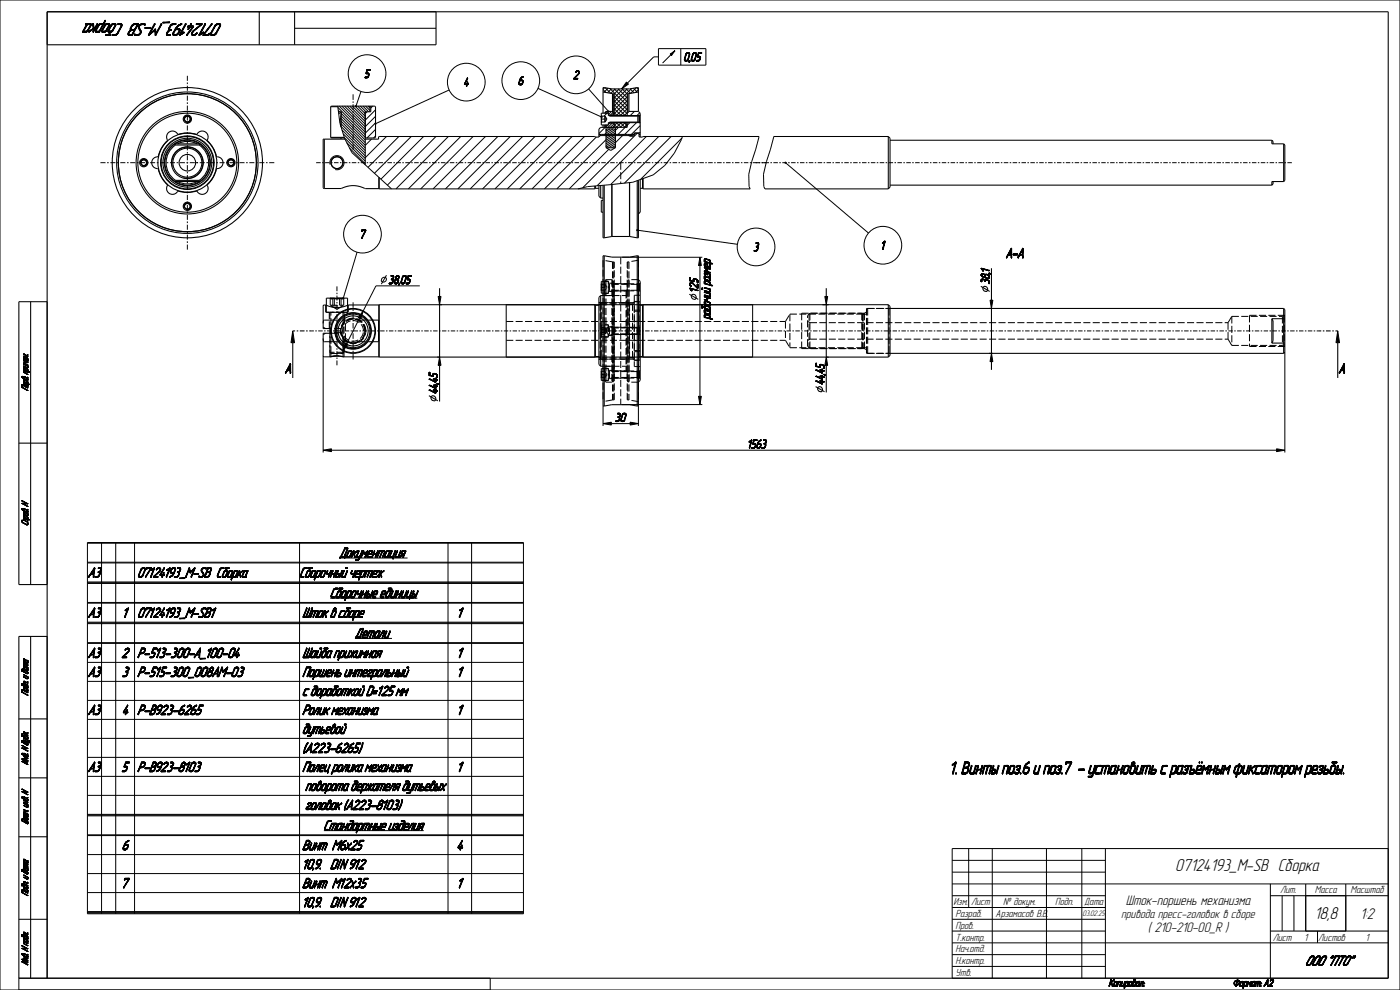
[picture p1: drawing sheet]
<svg xmlns="http://www.w3.org/2000/svg" width="594mm" height="420mm" viewBox="0 0 594 420" stroke-linecap="round" stroke-linejoin="round" font-family="sans-serif">
<defs><g id="words">
<g font-size="7.6">
<text x="56.7" y="10.1" transform="rotate(-180 56.7 10.1)">Сборка</text>
<text x="102.6" y="10.1" transform="rotate(-180 102.6 10.1)">07124193_M-SB</text>
<text x="498.6" y="369.4">07124193_M-SB Сборка</text>
<text x="557.7" y="390.1">18,8</text>
</g>
<text font-size="7.3" x="403.2" y="328.3">1. Винты поз.6 и поз.7 - установить с разъёмным фикса</text>
<text font-size="6.8" x="577.1" y="389.8">1:2</text>
<g font-size="6.1">
<text x="477.6" y="383.7">Шток-поршень механизма</text>
<text x="487" y="395.4">( 210-210-00_R )</text>
<text x="548.4" y="409.6">ООО &quot;ПТО&quot;</text>
</g>
<g font-size="5.9">
<text x="423.4" y="109.4">А-А</text>
<text x="142" y="236.5">Документация</text>
<text x="37.7" y="244.9">А3</text>
<text x="58.4" y="244.9">07124193_M-SB</text>
<text x="91.9" y="244.9">Сборка</text>
<text x="127.2" y="244.9">Сборочный чертеж</text>
<text x="129.9" y="253.6">Сборочные единицы</text>
<text x="37.7" y="261.9">А3</text>
<text x="52" y="261.9">1</text>
<text x="58.4" y="261.9">07124193_M-SB1</text>
<text x="128.4" y="261.9">Шток в сборе</text>
<text x="194" y="261.9">1</text>
<text x="147.9" y="270.6">Детали</text>
<text x="37.5" y="279">А3</text>
<text x="51.9" y="279">2</text>
<text x="58.4" y="279">P-513-300-A_100-04</text>
<text x="128.4" y="279">Шайба прижимная</text>
<text x="193.9" y="279">1</text>
<text x="37.5" y="287.1">А3</text>
<text x="51.9" y="287.1">3</text>
<text x="58.4" y="287.1">P-515-300_008AM-03</text>
<text x="128.4" y="287.1">Поршень интегральный</text>
<text x="193.9" y="287.1">1</text>
<text x="128.4" y="295.1">с доработкой D=125 мм</text>
<text x="37.5" y="303.2">А3</text>
<text x="51.9" y="303.2">4</text>
<text x="58.4" y="303.2">P-B923-6265</text>
<text x="128.4" y="303.2">Ролик механизма</text>
<text x="193.9" y="303.2">1</text>
<text x="128.4" y="311.2">дутьевой</text>
<text x="128.4" y="319.3">(A223-6265)</text>
<text x="37.5" y="327.4">А3</text>
<text x="51.9" y="327.4">5</text>
<text x="58.4" y="327.4">P-B923-8103</text>
<text x="128.4" y="327.4">Палец ролика механизма</text>
<text x="193.9" y="327.4">1</text>
<text x="129.5" y="335.4">поворота держателя дутьевых</text>
<text x="129.5" y="343.5">головок (A223-8103)</text>
<text x="128.2" y="352.2">Стандартные изделия</text>
<text x="51.9" y="360.5">6</text>
<text x="128.4" y="360.5">Винт M6x25</text>
<text x="193.9" y="360.5">4</text>
<text x="128.4" y="368.6">10,9. DIN 912</text>
<text x="51.9" y="376.7">7</text>
<text x="128.4" y="376.7">Винт M12x35</text>
<text x="193.9" y="376.7">1</text>
<text x="128.4" y="384.7">10,9. DIN 912</text>
</g>
<text font-size="5.3" x="475.7" y="389.3">привода пресс-головок в сборе</text>
<g font-size="5.1">
<text x="290.2" y="25.9">0,05</text>
<text x="154.9" y="33">5</text>
<text x="220.1" y="36">6</text>
<text x="243.4" y="33.5">2</text>
<text x="197" y="36.6">4</text>
<text x="153" y="101.1">7</text>
<text x="319.9" y="106.5">3</text>
<text x="374" y="105.8">1</text>
<text x="164.9" y="120.4">38,05</text>
<text x="296.1" y="123.9" transform="rotate(-90 296.1 123.9)">125</text>
<text x="419.8" y="120.6" transform="rotate(-90 419.8 120.6)">38,1</text>
<text x="301.3" y="135.3" transform="rotate(-90 301.3 135.3)">рабочий размер</text>
<text x="185.6" y="167" transform="rotate(-90 185.6 167)">44,45</text>
<text x="349.7" y="163.1" transform="rotate(-90 349.7 163.1)">44,45</text>
<text x="261" y="178.8">30</text>
<text x="317.3" y="190.1">1563</text>
</g>
<g font-size="4.5">
<text x="543.1" y="379.1">Лит.</text>
<text x="557.9" y="379.1">Масса</text>
<text x="573" y="379.1">Масштаб</text>
<text x="404.5" y="384.1">Изм.</text>
<text x="405.4" y="389.1">Pазраб.</text>
<text x="412" y="384.1">Лист</text>
<text x="422.4" y="389.1">Арзамасов В.В.</text>
<text x="425.7" y="384.1">№ докум.</text>
<text x="447.7" y="384.1">Подп.</text>
<text x="460" y="384.1">Дата</text>
<text x="405.4" y="394.1">Пров.</text>
<text x="405.4" y="399.1">Т.контр.</text>
<text x="540" y="399.1">Лист</text>
<text x="553.4" y="399.1">1</text>
<text x="559.3" y="399.1">Листов</text>
<text x="579.4" y="399.1">1</text>
<text x="405.4" y="404.1">Нач.отд.</text>
<text x="405.4" y="409.1">Н.контр.</text>
<text x="405.4" y="414.1">Утв.</text>
</g>
<g font-size="4.4">
<text x="470.5" y="418.5">Копировал:</text>
<text x="537.4" y="418.5">Формат: А2</text>
</g>
<g font-size="3.8">
<text x="11.8" y="170.4" transform="rotate(-90 11.8 170.4)">Перв. примен.</text>
<text x="11.8" y="225.5" transform="rotate(-90 11.8 225.5)">Справ. N</text>
<text x="11.8" y="298.2" transform="rotate(-90 11.8 298.2)">Подп. и дата</text>
<text x="11.8" y="328.1" transform="rotate(-90 11.8 328.1)">Инв. N дубл.</text>
<text x="11.8" y="353.2" transform="rotate(-90 11.8 353.2)">Взам. инв. N</text>
<text x="11.8" y="383.2" transform="rotate(-90 11.8 383.2)">Подп. и дата</text>
<text x="11.8" y="413.3" transform="rotate(-90 11.8 413.3)">Инв. N подл.</text>
</g>
<text font-size="3.5" x="459.3" y="388.7">03.02.25</text>
</g></defs>
<g fill="#000">
<path d="M265.8 34.8l.8 .9-2.9 2zM150.8 44.9l.4-.1v.4zM159.1 52.4l.4-.1v.4zM255 49.5l.4-.1v.4zM258 47.2l.3-.1v.4zM333 68.9l.4-.1v.4zM270.1 97.5l.4-.1v.4zM145.4 126.4l.4-.1v.4zM154.1 131.9l-1 3.4-1.1-.5zM185.9 125.8h1.2l-.6 3.5zM350 125.8h1.2l-.6 3.5zM420.1 127.4h1.2l-.6 3.5z"/>
<path d="M121.9 157.2l-.8 1.1zM121.1 158.3h.2zM122 156.9h1l-1.1 .3zM122 156.9l-.9 1.3zM123 154.5h.3zM123 155.1l-1.9 3.1zM123 154.4h.3zM121.9 157.2l1.1-.3v.3zM123 158.3l.4-.1zM123.1 158.3h.2zM123.1 158.4l.2-.1zM123 154.5l.3-.1z"/>
<path d="M123.3 154.5l-2.2 3.7zM123 154.5h.3l-2.2 3.7zM123 158.3h.3zM123 157.2l.4 1-.4 .1zM124.2 140.4l.8 5h-1.5zM146.6 145.5l1 .5-2.1 2.9zM186.5 151.5l.6 3.5h-1.2zM420.7 149.9l.6 3.5h-1.2zM567.6 140.4l.7 5h-1.5zM569 157.2l-.8 1.1zM568.2 158.3h.2zM569.2 156.9h.9l-1.1 .3z"/>
<path d="M569.2 156.9l-1 1.3zM570.1 154.5h.3zM570.1 155.1l-1.9 3.1zM570.2 154.4h.2zM569 157.2l1.1-.3 .1 .3zM570.2 158.3l.3-.1zM570.2 158.3h.2zM570.2 158.4l.2-.1zM570.4 154.5l-2.2 3.7zM570.1 154.5h.3l-2.2 3.7zM570.2 157.2l.3 1-.3 .1zM255.9 179.7l3.5-.6v1.2z"/>
<path d="M267.4 179.1l3.5 .6-3.5 .6zM296.4 168.1h1.2l-.6 3.5zM137.1 191l3.5-.6v1.2zM541.6 190.4l3.5 .6-3.5 .6zM523.5 417.1l.3-.1zM523.5 417.2l.3-.1zM523.5 417.4h.3zM523.6 417l.2-.2zM523.6 417.5h.3zM523.6 416.8l.3-.1zM523.6 417.6h.4zM523.7 416.6l.3-.1z"/>
<path d="M523.7 417.6h.4zM523.8 416.5l.2-.1zM523.5 417.1h.3zM523.5 417.2l.3 .1zM523.6 417h.2zM523.6 416.8v.2zM523.9 416.3h.4zM523.7 416.6l.2 .1zM523.9 417.8h1.3zM524 416.2h.5zM523.8 416.5l.3-.1zM523.9 416.3l.2 .1z"/>
<path d="M523.8 417.7h.5zM524.2 416.1h1.6zM524.1 417.9h.9zM523.8 417.7h.7zM524.6 417.9l-.3 .5zM524.3 418.5l.2-.1zM524.4 416h1.3zM523.9 416.3l.5-.1zM524.2 417.9h.8zM525.1 416.2l-.4 1.5h-.2zM523.8 417.7h.9zM524.5 416h1z"/>
<path d="M524.3 418.4h.2zM524.5 416.2l1.3-.1zM524.4 417.9h.6zM524.4 417.9l-.1 .5zM523.8 417.7h1.1zM524.6 416.2l1.2-.1zM524.6 417.9h.4zM524.9 415.9l.3-.3zM524.5 416l.6-.1zM524.5 416l.4-.1zM524.9 417.7l.6-.1zM525 415.6h.2z"/>
<path d="M524.9 416.2l.9-.1zM524.9 416.2h.2l-.6 1.5zM524.5 416l.8-.1zM524.1 417.9l1-.1zM523.9 417.8h1.2zM525.2 417.6l.5-.1zM525 415.6h.2l-.3 .3zM525.1 416.2l.7-.1zM523.8 417.7h1.6zM523.9 417.8l1.5-.1zM525.3 416.2l.5-.1zM525.4 416.2h.5z"/>
<path d="M525.5 417.4l.3-.1zM525.4 417.5l.4-.2zM524.4 416h1.1zM525 417.6h.5zM525.6 417.3l.3-.1zM525.5 416.2h.4zM525.6 416.3h.4zM524.2 416.1l1.5-.1zM525.7 417.1l.2-.1zM525.3 417.5h.4zM525.7 416.4h.3zM525.7 417l.3-.2z"/>
<path d="M525.8 416.4l.2 .1zM525.8 416.8l.2-.1zM524 416.2l1.8-.1zM525.8 416.6l.2-.1zM525.8 416.7l.2-.1zM525.7 417.1l.2 .1zM525.8 416.8h.2l-.3 .2zM526.6 416.8l-.4 1.3h-.2zM526 418.2h.3zM526 418.3h.4zM525.8 416.6h.2zM525.8 416.7h.2z"/>
<path d="M526 418.4l1.2-.1zM526.1 418.5l1-.1zM526.2 418.5h.8zM526 418.2l.2-.1zM526 418.1h.2zM526 418.3h.3zM526.3 416.8l.3-.1zM526.3 418.5h.6zM526.4 416.7h.3zM526.4 416.6h.3zM526 418.4l.8-.1zM526.5 416.5l1-.1z"/>
<path d="M526.5 416.5h1.1zM526.3 416.8h.3l-.6 1.3zM526.4 416.7h.2zM526.4 416.6l.3 .1zM526.7 416.4h.8zM526.5 416.6l1.1-.1zM526.4 416.6h.4zM526.8 418.3l.4-.1zM526.7 416.4h.6zM526.2 418.5h.7zM527 418.2h.3zM526.1 418.5h.9z"/>
<path d="M527.1 418.2l.2-.1zM527.6 416.8l-.3 1.3h-.2zM526 418.4h1.1zM526.8 416.6l.8-.1zM527.2 416.6h.4zM526.9 418.3l.3-.1zM526.7 416.4h.7zM527.1 418.1h.2zM527.7 418.5l-.3 .8zM527.3 416.6h.3zM527.4 416.7l.2-.1zM527.4 416.7h.2z"/>
<path d="M527.4 416.8l.2-.1zM526.6 416.4h.9zM527.4 416.8h.2l-.5 1.3zM527.8 418.3h.6l-.7 .2zM527.8 418.3l-.4 1zM528 416.5h1.2zM528.1 416.4h1zM528.1 416.4h.8zM528.2 416.6l-.8 2.7zM528 416.5l-.6 2.8zM527.7 418.5h.9zM527.7 418.5l.8-.2z"/>
<path d="M528.5 418.3l.4-.1zM527.7 418.5l1.1-.2zM528.6 418.2h.3zM528.7 418.2l.2-.1zM529.3 416.8l-.4 1.3h-.2zM527.7 418.5l1-.1zM528.2 416.6l1-.1zM528.9 416.6h.4zM528.1 416.4h.9zM528.7 418.1h.2zM529 416.6h.3zM529 416.7l.3-.1z"/>
<path d="M529 416.7h.3zM529 416.8l.3-.1zM529.7 416.8l-.6 1.6zM529.1 418.4h.2zM529 416.8h.3l-.6 1.3zM529.5 416.5l.2-.1v.4zM529.7 416.4l.4 .8-.4-.4zM529.5 416.5l.2 .3-.6 1.6zM530.1 417.2l.6-.4-.8 .7zM529.9 417.5l.8-.7zM529.7 416.8l.4 .4-.2 .3zM531.1 416.5l-.8 1.9z"/>
<path d="M531.1 416.5l-.5 1.9h-.3zM530.3 418.5l.3-.1zM530.3 418.4h.3zM531.5 416.8l-.4 1.3h-.2zM530.9 418.2h.3zM530.9 418.3h.4zM530.1 417.2l1-.8zM530.9 416.4l-.8 .8zM530.1 417.2l1-.7zM531 418.5l.9-.1zM531.1 418.5l.8-.1zM530.9 418.2l.2-.1z"/>
<path d="M530.9 418.1h.2zM530.9 418.3h.3zM531.2 416.8l.3-.1zM531.2 418.5h.7zM531.2 416.7h.4zM531.3 416.6h.3zM530.9 418.4l.8-.1zM531.4 416.5h1.2zM531.2 416.8h.3l-.6 1.3zM531.2 416.7h.3zM531.5 416.4h1.1zM531.3 416.6l.3 .1z"/>
<path d="M531.6 416.4h1zM531.3 416.6h.4zM531.4 416.6l1.2-.1zM531.7 418.3h.6zM530.9 418.4l1.4-.1zM531.6 416.4h.9zM531.8 418.3l.4-.1zM531.8 418.3h.4zM531.1 418.5h.8zM532 418.2h.2zM532.4 416.6l.2-.1-.6 1.6zM532.6 416.5l-.4 1.6h-.2z"/>
<path d="M530.9 418.4h1.5zM532 418.4h.4zM531 418.5l1-.1zM530.9 418.4h1.1zM532.1 418.4h.3zM532.1 418.5l.3-.1zM532 418.2l.2-.1zM532 418.1h.2zM531.9 418.2h.3zM531.7 418.3h.5zM530.9 418.4l1.5-.1zM532.1 418.5h.2z"/>
<path d="M531.7 416.6l.9-.1zM533.2 416.6l-.5 1.8h-.2zM532.5 418.4h.2zM532.5 418.5h.2zM531.4 416.5l1.2-.1zM532.5 418.4l.2 .1zM533 416.5h1.8zM533 416.4h1.7zM533 416.4h1.5zM533 416.5l-.5 1.9zM534 416.6l-.6 1.8zM533.4 418.5l.2-.1z"/>
<path d="M533.4 418.5h.2zM533.2 416.6l1.6-.1zM533.8 416.6l1-.1zM533.8 416.6h.2l-.6 1.8zM534.2 418.5l.2-.1zM534.8 416.8l-.6 1.6zM534 416.6l.8-.1zM534.5 416.6h.3zM533 416.4h1.6zM534.6 416.7h.3zM534.6 416.8l.3-.1zM534.6 416.8l-.4 1.6z"/>
<path d="M534.8 418.3h.3zM534.9 418.3l.2-.1zM535.1 417.2h.3zM535.1 417.3l.2-.1z"/>
</g>
<g fill="none" stroke="#000" stroke-width=".42">
<path d="M0 0h594v420h-594zM79.5 32.1v2.2M79.5 35v.7M79.5 36.4v2.1M79.5 39.2v.7M153.2 38.8l-2.1 6M190.6 38.2l-31 14.2M228.3 37.5l26.7 12M249.7 37.7l8.3 9.4M255.9 38l1.2 1.2M256.6 37.2l-.7 .7M256.8 37.2l2.4 2.4 1.9-1.9"/>
<path d="M258 37.4l-1.7 1.7M258.8 37.6l7.3 7.3M259.4 37.7l-1.6 1.7M260.6 37.7l5.5 5.5M262.3 37.7l3.8 3.8M262.7 37.7l-2.1 2.2M264 37.7l2.1 2.2M264.4 37.7l-3.8 3.8M265.7 37.7l1.9 1.9M265.8 34.8l.8 .9-2.9 2zM266.1 37.7l-5.5 5.5M267.3 37.7l1.7 1.7"/>
<path d="M267.9 37.6l-7.3 7.3M268.7 37.4l1.7 1.7M270 37.2l-2.4 2.4M270.2 37.2l.7 .7M270.9 38l-1.3 1.2M279.4 24.1h-2l-11.2 11.2M286.4 21.5l-1.5 2-.6-.5 2.1-1.5-5.3 5.3M299.5 20.6h-20.1v7h20.1M78 50.9a1.5 1.5 0 0 1 1.4-1.9 1.5 1.5 0 0 1 1.6 1.7 1.5 1.5 0 0 1-1.9 1.3M79.5 40.6v2.1M79.5 43.4v.7M79.5 44.8v2.1"/>
<path d="M79.5 47.6v.7M79.5 49v2.1M79.5 51.8v.7M79.5 53.2v2.2M79.5 56v.7M79.5 57.4v2.2M137.6 59v21M143.3 45a38.8 38.8 0 0 0 6 19.7l16.8 15.4M143.4 45.6l11.6 11.6M143.5 46.9l.6 .5M143.9 45l11.1 11.1M144.5 47.5l-.8 .8"/>
<path d="M144.7 50.2l-.7 .6M144.7 53l-.2 .1M144.7 51.4l10.3 10.3 2.6-2.7M144.7 53.6l10.3 10.3M144.7 52.5l10.3 10.3M144.7 50.2l10.3 10.3M144.7 49.1l10.3 10.3M144.9 48.2l10.1 10.1M145 45l10 9.9M145.1 55.2l9.9 9.8M145.6 56.8l9.4 9.3M146.1 58.4l8.9 8.8"/>
<path d="M146.2 45l8.8 8.8M147.3 45l7.7 7.7M148.4 45l6.6 6.6M149.5 45l5.5 5.5M149.8 40v2.4M149.8 43v.6M149.8 44.3v2.3M149.8 47.2v.7M149.8 48.5v2.3M149.8 51.5v.6M149.8 52.7v2.4M149.8 55.7v.6"/>
<path d="M149.8 56.9v2.4M149.8 59.9v.6M150.6 45l4.4 4.3M150.8 44.9l.4-.1v.4zM151.8 45l3 3M152.9 45l2.4 2.4M154 45l2.4 2.4M155.1 45l1.8 1.8M155.7 47.4l-.7 .8M158.1 45l-.8 .8M159.1 52.4l.4-.1v.4zM159.3 46.6l-4.3 4.4"/>
<path d="M159.3 49.4l-4.3 4.3M159.3 52.1l-4.3 4.4M159.3 54.9l-3.6 3.6M159.3 57.7l-.8 .8M164 57.9l-9 9M169.2 57.9l-13.1 13.1M174.5 57.9l-15.6 15.6M179.7 57.9l-18.1 18.1M185 57.9l-20.6 20.6M190.2 57.9l-22.2 22.2M195.5 57.9l-22.2 22.2M200.7 57.9l-22.2 22.2"/>
<path d="M206 57.9l-22.2 22.2M211.2 57.9l-22.2 22.2M216.5 57.9l-22.2 22.2M221.7 57.9l-22.2 22.2M227 57.9l-22.2 22.2M232.2 57.9l-22.2 22.2M237.5 57.9l-22.2 22.2M242.7 57.9l-22.2 22.2M248 57.9l-22.2 22.2M253 58.2l-22 21.9M254.1 57h1M254.6 57.5h12.3"/>
<path d="M255 49.5l.4-.1v.4zM256.7 53.1l-.1 .2M256.8 54l-2.7 2.7M257.1 57h4M257.1 56.5l-.5 .5M257.1 59.3l-20.8 20.8M257.4 47.3l-.7 .6M257.5 54.7h.1M257.5 48l-1.2 1.3M257.8 53.1l-.8 .8M258 47.2l.3-.1v.4zM258.4 47.3l-.6 .6"/>
<path d="M258.6 51.8h12M258.6 49.3h12M258.7 52.3l-.6 .5M258.8 54.7l-1.7 1M259.5 47.3l-1.4 1.3M259.7 52.3l-1.7 1.7M260.1 47.7l-1.1 1.1M260.1 48.7v.1M260.1 54.7l-3 1.7M260.6 52.4l-1.6 1.6M260.6 53.5l-.5 .5M260.6 52.8l1.2 1.2"/>
<path d="M260.6 47.8l1.2 1.2M260.6 46.1l2.9 2.9M260.6 44.4l4.6 4.6M260.6 42.8l5.5 5.5M260.6 41.1l5.5 5.5M260.9 55l-3.8 2.2M261.1 55.7l-4 2.3M261.1 56.4l-4 2.3M261.1 57.2l-4 2.3M261.1 57.9l-4 2.3M261.1 58.7l-4 2.3M261.1 59.5l-4 2.3"/>
<path d="M261.5 52.1l2 1.9M261.8 52.1l-1.2 1.2M262.4 54l-1.3 1.3M263.2 52.1l2 1.9M263.5 52.1l-1.9 1.9M264.6 57l-3.5 3.5M264.9 52.1l1.2 1.2M265.2 52.1l-2 1.9M265.2 54l-3 3M266.1 41.1l-5.5 5.5M266.1 42.8l-5.5 5.5M266.1 44.4l-4.5 4.6"/>
<path d="M266.1 46.1l-2.8 2.9M266.1 47.8l-1.2 1.2M266.1 52.8l-1.2 1.2M266.4 57h2.7M267.2 52l-1.6 1.6M269.2 47.3l-1.8 1.7M270.1 52l-5 5M270.3 52h1.1M270.4 56.5l-23.2 23.2M271.4 47.8l-1.1 1.2h1.1M271.6 53.3l-4.2 4.2M271.6 56.1l-.2 .3"/>
<path d="M274.2 57.9l-20.9 20.9M279.5 57.9l-20.4 20.4M284.7 57.9l-19.7 19.8M289.3 58.6l-17.5 17.5M289.6 57.9a32.7 32.7 0 0 1-12.4 16.3l-8.7 3.1-19.2 1.9-4.1 .9M322 57.9l-4.3 16 .1 5.3 .5 .9M328.3 57.9l-4.4 16 .2 5.3 .4 .9M42.6 69h2.2M45.5 69h.6M46.8 69h2.2M49.7 69h.7M51 69h2.2"/>
<path d="M53.9 69h.7M55.3 69h2.1M58.1 69h.7M59.5 69h2.1M59.5 69.4a1.5 1.5 0 0 1 1.4-1.9 1.5 1.5 0 0 1 1.6 1.7 1.5 1.5 0 0 1-1.9 1.3M62.3 69h.7M63.7 69h2.1M66.5 69h.7M67.9 69h2.1M70.7 69h.7M72.1 69h2.1M73.1 70.7a6.6 6.6 0 0 1 5.8-8.3 6.6 6.6 0 0 1 7.2 7.2 6.6 6.6 0 0 1-8.3 5.8"/>
<path d="M74.9 69h.7M76.3 69h2.2M79.1 69h.7M79.5 60.3v.6M79.5 61.6v2.2M79.5 64.5v.7M79.5 65.8v2.2M79.5 68.7v.7M79.5 70.1v2.1M79.5 72.9v.7M79.5 74.3v2.1M79.5 77.1v.7"/>
<path d="M79.5 78.5v2.1M80.5 69h2.2M83.4 69h.1M83.4 69h.6M84.7 69h2.2M87.6 69h.7M89 69h2.1M91.8 69h.7M93.2 69h2.1M96 69h.7M96.5 69.4a1.5 1.5 0 0 1 1.4-1.9 1.5 1.5 0 0 1 1.6 1.7 1.5 1.5 0 0 1-1.9 1.3M97.4 69h2.1"/>
<path d="M100.2 69h.7M101.6 69h2.1M104.4 69h.7M105.8 69h2.1M108.6 69h.7M110 69h2.2M112.8 69h.7M114.2 69h2.2M134.1 69h2M136.7 69h.6M137.9 69h1.9M140.1 69.8l.1-2 1.3-1.4 1.9-.3 1.7 .8 .8 1.8-.3 1.8-1.5 1.3-1.9 .1"/>
<path d="M140.5 69h.6M141.7 69h1.9M144.2 69h.7M145.5 69h1.9M147.1 60.5l7.9 7.9M148 69h.6M148.3 62.9l6.7 6.6M149.3 69h1.9M149.8 61.2v2.3M151.8 69h.6M153 69h2M155.6 69h.6"/>
<path d="M156.8 69h1.9M159.4 69h.6M160.6 69h1.9M163.1 69h.7M164.4 69h1.9M166.9 69h.6M168.2 69h1.9M170.7 69h.6M172 69h1.9M174.5 69h.6M175.7 69h1.9M178.3 69h.6"/>
<path d="M179.5 69h1.9M182 69h.7M183.3 69h1.9M185.8 69h.7M187.1 69h1.9M189.6 69h.6M190.9 69h1.9M193.4 69h.6M194.6 69h1.9M197.2 69h.6M198.4 69h1.9M201 69h.6"/>
<path d="M202.2 69h1.9M204.7 69h.7M206 69h1.9M208.5 69h.6M209.8 69h1.9M212.3 69h.6M213.5 69h2M216.1 69h.6M217.3 69h1.9M219.9 69h.6M221.1 69h1.9M223.6 69h.7"/>
<path d="M224.9 69h1.9M227.4 69h.6M228.7 69h1.9M231.2 69h.6M232.4 69h2M235 69h.6M236.2 69h1.9M238.8 69h.6M240 69h1.9M242.5 69h.7M243.8 69h1.9M246.3 69h.6"/>
<path d="M247.6 69h1.9M250.1 69h.6M251.3 69h2M253.9 69h.6M255.1 69h1.9M257.7 69h.6M258.3 63.3l-16.8 16.8M258.9 69h1.9M259.6 78.3v22M259.7 78.3v22M261.1 60.2l-3.8 2.2M261.1 61l-3 1.7"/>
<path d="M261.1 61.7l-1.6 1M261.4 69h.7M262.7 69h1.9M265.2 69h.6M266.5 69h1.9M267.1 77.5v22.8M267.2 77.5v22.8M269 69h.6M270.2 69h2M272.8 69h.6M274 69h1.9M276.6 69h.6"/>
<path d="M277.8 69h1.9M280.3 69h.7M281.6 69h1.9M284.1 69h.6M285.4 69h1.9M287.9 69h.6M289.1 69h2M291.7 69h.6M292.9 69h1.9M295.5 69h.6M296.7 69h1.9M299.2 69h.7"/>
<path d="M300.5 69h1.9M303 69h.6M304.3 69h1.9M306.8 69h.6M308 69h2M310.6 69h.6M311.8 69h1.9M314.4 69h.6M315.6 69h1.9M318.1 69h.7M319.4 69h3.1M323.1 69h3.2"/>
<path d="M326.9 69h.6M328.1 69h1.9M330.7 69h.6M331.9 69h1.9M333 68.9l.4-.1v.4zM333.5 69.2l35 29.7M334.4 69h.6M335.7 69h1.9M338.2 69h.6M339.4 69h1.9M341.9 69h.7M343.2 69h1.9"/>
<path d="M345.7 69h.6M346.9 69h1.9M349.5 69h.6M350.7 69h1.9M353.2 69h.6M354.5 69h1.9M357 69h.6M358.2 69h1.9M360.7 69h.7M362 69h1.9M364.5 69h.6M365.7 69h1.9"/>
<path d="M368.3 69h.6M369.5 69h1.9M372 69h.6M373.3 69h1.9M375.8 69h.6M377 69h1.9M379.5 69h.7M380.8 69h1.9M383.3 69h.6M384.5 69h1.9M387.1 69h.6M388.3 69h1.9"/>
<path d="M390.8 69h.6M392.1 69h1.9M394.6 69h.6M395.8 69h1.9M398.3 69h.7M399.6 69h1.9M402.1 69h.6M403.3 69h1.9M405.9 69h.6M407.1 69h1.9M409.6 69h.6M410.9 69h1.9"/>
<path d="M413.4 69h.6M414.6 69h1.9M417.1 69h.7M418.4 69h1.9M420.9 69h.6M422.1 69h1.9M424.7 69h.6M425.9 69h1.9M428.4 69h.6M429.7 69h1.9M432.2 69h.6M433.4 69h1.9"/>
<path d="M435.9 69h.7M437.2 69h1.9M439.7 69h.6M440.9 69h1.9M443.5 69h.6M444.7 69h1.9M447.2 69h.6M448.5 69h1.9M451 69h.6M452.2 69h1.9M454.7 69h.7M456 69h1.9"/>
<path d="M458.5 69h.6M459.7 69h1.9M462.3 69h.6M463.5 69h1.9M466 69h.6M467.3 69h1.8M469.8 69h.6M471 69h1.9M473.5 69h.7M474.8 69h1.9M477.3 69h.6M478.5 69h1.9"/>
<path d="M481.1 69h.6M482.3 69h1.9M484.8 69h.6M486.1 69h1.8M488.6 69h.6M489.8 69h1.9M492.3 69h.7M493.6 69h1.9M496.1 69h.6M497.3 69h1.9M499.9 69h.6M501.1 69h1.9"/>
<path d="M503.6 69h.6M504.9 69h1.8M507.4 69h.6M508.6 69h1.9M511.1 69h.7M512.4 69h1.9M514.9 69h.6M516.1 69h1.9M518.7 69h.6M519.9 69h1.9M522.4 69h.6M523.7 69h1.8"/>
<path d="M526.2 69h.6M527.4 69h1.9M529.9 69h.7M531.2 69h1.9M533.7 69h.6M534.9 69h1.9M537.5 69h.6M538.7 69h1.9M541.2 69h.6M542.5 69h1.8M545 69h.6M546.2 69h1.9"/>
<path d="M78 87.9a1.5 1.5 0 0 1 1.4-1.9 1.5 1.5 0 0 1 1.6 1.7 1.5 1.5 0 0 1-1.9 1.3M79.5 81.3v.7M79.5 82.7v2.1M79.5 85.5v.7M79.5 86.9v2.2M79.5 89.7v.7M79.5 91.1v2.2M79.5 94v.6M79.5 95.3v2.2M79.5 98.2v.7M79.5 99.5v2.2M270.1 97.5l.4-.1v.4z"/>
<path d="M270.6 97.7l42.3 5.9M79.5 102.4v.7M79.5 103.8v2.1M151.5 107l-5.8 19.2M162.1 118.1l1.3-.5a1.1 1.1 0 0 1 .1 1.8 1.1 1.1 0 0 1-1.7-.5zM164 116.8l-2.2 3.7M264 109.1h34M297 112.6v55.5M143 121.5v2M143 124.2v.6M143 125.4v2.1M143 128.1v.6"/>
<path d="M143 129.3v2.1M143 132v.7M143 133.3v2M143 136v.6M143 137.2v2.1M143 139.9v.6M145.4 126.4l.4-.1v.4zM149.8 128.3v2.3M149.8 131.3v.7M149.8 132.6v2.4M149.8 135.7v.6M149.8 137v2.4"/>
<path d="M152.5 135l-5.4 10.7M154.1 131.9l-1 3.4-1.1-.5zM178.1 121.3h-18.6l-5.4 10.6M185.9 125.8h1.2l-.6 3.5zM214.8 129.3v22.2M292.5 124.8l3.7 2.2M293.5 125.1a1.12 1.12 0 0 1 1.6 .3 1.12 1.12 0 0 1-.5 1.6l-.8-.3-.3-.4zM319.3 129.3v22.2M350 125.8h1.2l-.6 3.5zM420.1 127.4h1.2l-.6 3.5zM121.1 158.3h.1M121.1 158.3h.2z"/>
<path d="M121.3 158.3h.1M121.2 158.4h.1M121.9 157.2l1.1-.3v.3zM121.9 157.2l-.8 1.1zM122 156.9h1l-1.1 .3zM122 156.9l-.9 1.3zM123 154.5l.3-.1zM123 154.5h.3zM123 155.1l-1.9 3.1zM123 154.5h.3l-2.2 3.7zM123 154.4h.3zM123 158.3l.4-.1z"/>
<path d="M123 157.2l.4 1-.4 .1zM123 158.3h.3zM123.2 154.4h.1M123.1 154.4h.1M123.1 158.3h.2zM123.1 158.4l.2-.1zM123.1 154.5l.1 3.7M123.2 158.4h.1M123.3 154.5l-2.2 3.7zM123.3 154.5l-.3 2.4v-1.8zM123.3 154.5l-.3 2.7zM123.3 154.5l.1 3.7-.4-1z"/>
<path d="M124.2 140.4l.8 5h-1.5zM132.2 140.4h1M133.8 140.4h.6M135 140.4h1.9M137.1 150.9v41.1M137.5 140.4h.7M138.8 140.4h1.9M140 141.1v.3M140 151.4h.1M140.1 151.4h-.1M140.2 151.3l2.8-.3 2.8 .3M140.2 151.3l-.1 .1"/>
<path d="M141.3 140.4h.6M142.5 140.4h1.9M143 141.1v2.1M143 143.8v.6M143 145.1v2M143 147.7v.7M143 149v2.1M143 151.7v.6M143 152.9v2.1M145 140.4h.6M145.8 151.3l.1 .1M145.9 151.4h.1"/>
<path d="M146.3 140.4h1.8M146.6 145.5l1 .5-2.1 2.9zM148.8 140.4h.6M149.8 140v.7M149.8 141.4v2.3M149.8 144.4v.7M149.8 145.8v2.3M149.8 148.8v.7M149.8 150.2v2.3M150 140.4h1.9M152.5 140.4h.6M153.8 140.4h1.8"/>
<path d="M156.3 140.4h.6M157.5 140.4h1.9M160 140.4h.6M161.3 140.4h1.8M163.8 140.4h.6M165 140.4h1.9M167.5 140.4h.6M168.8 140.4h1.8M171.3 140.4h.6M172.5 140.4h1.9M175 140.4h.6M176.3 140.4h1.8"/>
<path d="M178.8 140.4h.6M180 140.4h1.9M182.5 140.4h.6M183.8 140.4h1.8M186.3 140.4h.6M186.5 151.5l.6 3.5h-1.2zM187.5 140.4h1.9M190 140.4h.6M191.3 140.4h1.8M193.8 140.4h.6M195 140.4h1.9M197.5 140.4h.6"/>
<path d="M198.8 140.4h1.8M201.3 140.4h.6M202.5 140.4h1.9M205 140.4h.6M206.3 140.4h1.8M208.8 140.4h.6M210 140.4h1.9M212.5 140.4h.6M213.8 140.4h1.8M216.3 140.4h.6M217.5 140.4h1.9M220 140.4h.6"/>
<path d="M221.3 140.4h1.8M223.8 140.4h.6M225 140.4h1.9M227.5 140.4h.6M228.7 140.4h1.9M231.2 140.4h.7M232.5 140.4h1.9M235 140.4h.6M236.2 140.4h1.9M238.7 140.4h.7M240 140.4h1.9M242.5 140.4h.6"/>
<path d="M243.7 140.4h1.9M246.2 140.4h.7M247.5 140.4h1.9M250 140.4h.6M251.2 140.4h1.9M253.7 140.4h.7M255 140.4h1.9M257.5 140.4h.6M258.7 140.4h1.9M261.2 140.4h.7M262.5 140.4h1.9M265 140.4h.6"/>
<path d="M266.2 140.4h1.9M268.7 140.4h.7M270 140.4h1.9M272.5 140.4h.6M273.7 140.4h1.9M276.2 140.4h.7M277.5 140.4h1.9M280 140.4h.6M281.2 140.4h1.9M283.7 140.4h.7M285 140.4h1.9M287.5 140.4h.6"/>
<path d="M288.7 140.4h1.9M291.2 140.4h.7M292.5 140.4h1.9M295 140.4h.6M296.2 140.4h1.9M298.7 140.4h.7M300 140.4h1.9M302.5 140.4h.6M303.7 140.4h1.9M306.2 140.4h.7M307.5 140.4h1.8M310 140.4h.6"/>
<path d="M311.2 140.4h1.9M313.7 140.4h.6M315 140.4h1.8M317.5 140.4h.6M318.7 140.4h1.9M321.2 140.4h.6M322.5 140.4h1.8M325 140.4h.6M326.2 140.4h1.9M328.7 140.4h.6M330 140.4h1.8M332.5 140.4h.6"/>
<path d="M333.7 140.4h1.9M336.2 140.4h.6M337.5 140.4h1.8M340 140.4h.6M341.2 140.4h1.9M343.7 140.4h.6M345 140.4h1.8M347.5 140.4h.6M348.7 140.4h1.9M351.2 140.4h.6M352.5 140.4h1.8M355 140.4h.6"/>
<path d="M356.2 140.4h1.9M358.7 140.4h.6M360 140.4h1.8M362.5 140.4h.6M363.7 140.4h1.9M366.2 140.4h.6M367.5 140.4h1.8M370 140.4h.6M371.2 140.4h1.9M373.7 140.4h.6M375 140.4h1.8M377.5 140.4h.6"/>
<path d="M378.7 140.4h1.9M381.2 140.4h.6M382.5 140.4h1.8M385 140.4h.6M386.2 140.4h1.9M388.7 140.4h.6M390 140.4h1.8M392.4 140.4h.7M393.7 140.4h1.9M396.2 140.4h.6M397.4 140.4h1.9M399.9 140.4h.7"/>
<path d="M401.2 140.4h1.9M403.7 140.4h.6M404.9 140.4h1.9M407.4 140.4h.7M408.7 140.4h1.9M411.2 140.4h.6M412.4 140.4h1.9M414.9 140.4h.7M416.2 140.4h1.9M418.7 140.4h.6M419.9 140.4h1.9M420.7 149.9l.6 3.5h-1.2z"/>
<path d="M422.4 140.4h.7M423.7 140.4h1.9M426.2 140.4h.6M427.4 140.4h1.9M429.9 140.4h.7M431.2 140.4h1.9M433.7 140.4h.6M434.9 140.4h1.9M437.4 140.4h.7M438.7 140.4h1.9M441.2 140.4h.6M442.4 140.4h1.9"/>
<path d="M444.9 140.4h.7M446.2 140.4h1.9M448.7 140.4h.6M449.9 140.4h1.9M452.4 140.4h.7M453.7 140.4h1.9M456.2 140.4h.6M457.4 140.4h1.9M459.9 140.4h.7M461.2 140.4h1.9M463.7 140.4h.6M464.9 140.4h1.9"/>
<path d="M467.4 140.4h.7M468.7 140.4h1.9M471.2 140.4h.6M472.4 140.4h1.9M474.9 140.4h.7M476.2 140.4h1.8M478.7 140.4h.6M479.9 140.4h1.9M482.4 140.4h.6M483.7 140.4h1.8M486.2 140.4h.6M487.4 140.4h1.9"/>
<path d="M489.9 140.4h.6M491.2 140.4h1.8M493.7 140.4h.6M494.9 140.4h1.9M497.4 140.4h.6M498.7 140.4h1.8M501.2 140.4h.6M502.4 140.4h1.9M504.9 140.4h.6M506.2 140.4h1.8M508.7 140.4h.6M509.9 140.4h1.9"/>
<path d="M512.4 140.4h.6M513.7 140.4h1.8M516.2 140.4h.6M517.4 140.4h1.9M519.9 140.4h.6M521.2 140.4h1.8M523.7 140.4h.6M524.9 140.4h1.9M527.4 140.4h.6M528.7 140.4h1.8M531.2 140.4h.6M532.4 140.4h1.9"/>
<path d="M534.9 140.4h.6M536.2 140.4h1.8M538.7 140.4h.6M539.9 140.4h1.9M542.4 140.4h.6M543.7 140.4h1.8M545.1 149.4v42.6M546.2 140.4h.6M547.4 140.4h1.9M549.9 140.4h.6M551.2 140.4h1.8M553.7 140.4h.6"/>
<path d="M554.9 140.4h1.9M557.4 140.4h.6M558.7 140.4h.9M567.6 140.4l.7 5h-1.5zM568.2 158.3h.1M568.2 158.3h.2zM568.4 158.3h.1M568.3 158.4h.1M568.4 158.4h.1M569 157.2l1.1-.3 .1 .3zM569 157.2l-.8 1.1zM569.2 156.9h.9l-1.1 .3z"/>
<path d="M569.2 156.9l-1 1.3zM570.1 154.5h.3zM570.1 155.1l-1.9 3.1zM570.1 154.5h.3l-2.2 3.7zM570.2 154.4h.2zM570.2 158.3l.3-.1zM570.2 157.2l.3 1-.3 .1zM570.2 158.3h.2zM570.3 154.4h.1M570.2 154.4h.1M570.2 158.4l.2-.1zM570.3 158.4h.1"/>
<path d="M570.3 154.5v2.7M570.3 154.5v3.7M570.4 154.5l-2.2 3.7zM570.4 154.5l-.3 2.4v-1.8zM570.4 154.5l-.2 2.7zM570.4 154.5l.1 3.7-.3-1zM255.9 179.7l3.5-.6v1.2zM255.9 172.3v8.4M259.4 179.7h8M263.7 171.6h34.3M267.4 179.1l3.5 .6-3.5 .6zM270.9 172.3v8.4"/>
<path d="M296.4 168.1h1.2l-.6 3.5zM137.1 191l3.5-.6v1.2zM140.6 191h401M541.6 190.4l3.5 .6-3.5 .6zM37.1 230.2h185v157.5h-185zM37.1 230.5h185M37.1 238.5h185M37.1 238.8h185M43.1 230.2v157.5M49.1 230.2v157.5M57.1 230.2v157.5M127.1 230.2v157.5"/>
<path d="M144.3 236.7h28.6M190.1 230.2v157.5M200.1 230.2v157.5M37.1 246.9h185M37.1 247.2h185M37.1 247.5h185M37.1 255.6h185M37.1 255.9h185M140.1 253.8h37M37.1 264h185M37.1 264.3h185M37.1 264.6h185"/>
<path d="M37.1 272.6h185M37.1 273h185M150.9 270.8h15.4M37.1 281h185M37.1 289.1h185M37.1 297.1h185M37.1 305.2h185M37.1 313.3h185M37.1 321.3h185M37.1 329.4h185M37.1 337.4h185M37.1 345.5h185"/>
<path d="M37.1 345.8h185M37.1 346.1h185M37.1 354.2h185M37.1 354.5h185M137.4 352.4h42.4M404 360h185v55h-185zM411 360v25M421 360v55M444 360v55M459 360v55M469 360v55M37.1 362.5h185"/>
<path d="M37.1 370.6h185M37.1 378.7h185M404 365h65M404 370h65M404 375h185M404 380h65M539 380h50M539 375v40M544 380v15M549 380v15M554 375v20M571 375v20"/>
<path d="M37.1 386.7h185M37.1 387h185M37.1 387.4h185M404 385h65M404 390h65M404 395h65M404 400h185M539 395h50M559 395v5M8 420v-5h200v5M404 405h65M404 410h65"/>
<path d="M523.5 417.1l.3-.1zM523.5 417.1h.3zM523.5 417.2l.3-.1zM523.5 417.2l.3 .1zM523.5 417.4h.3zM523.6 417l.2-.2zM523.6 417h.2zM523.6 417.5h.3zM523.6 416.8l.3-.1zM523.6 416.8v.2zM523.6 417.6h.4zM523.7 416.6l.3-.1z"/>
<path d="M523.7 416.6l.2 .1zM523.7 417.6h.4zM523.8 416.5l.3-.1zM523.8 416.5l.2-.1zM524 416.5h.1M523.8 417.7h1.1zM523.8 417.7h.9zM523.8 417.7h.7zM523.8 417.7h.5zM523.8 417.7h1.6zM523.9 416.3l.5-.1zM523.9 416.3h.4z"/>
<path d="M523.9 416.3l.2 .1zM523.9 417.8l1.5-.1zM523.9 417.8h1.3zM523.9 417.8h1.2zM524 416.2l1.8-.1zM524 416.2h.5zM524.1 417.9l1-.1zM524.1 417.9h.9zM524.2 416.1l1.5-.1zM524.2 416.1h1.6zM524.2 417.9h.8zM524.3 418.4h.2z"/>
<path d="M524.3 418.5l.2-.1zM524.5 418.5h.1M524.3 418.5h.1M524.4 416h1.1zM524.4 416h1.3zM524.4 418.5h.1M524.4 417.9h.6zM524.4 417.9l-.1 .5zM524.5 416l.8-.1zM524.5 416l.6-.1zM524.5 416l.4-.1zM524.5 416h1z"/>
<path d="M524.5 416.2l1.3-.1zM524.6 416.2l1.2-.1zM524.6 417.9h.4zM524.6 417.9l-.3 .5zM524.9 416.2l.9-.1zM524.9 416.2h.2l-.6 1.5zM524.9 417.9h.1M524.9 415.9l.3-.3zM524.9 417.7l.6-.1zM525 415.6h.2zM525 415.6h.2l-.3 .3zM525 415.6h.1"/>
<path d="M525.2 415.6h.1M525.1 415.5h.1M525 415.5h.1M525.2 415.5h.1M525 417.6h.5zM525.1 416.2l.7-.1zM525.1 416.2l-.4 1.5h-.2zM525.2 417.6l.5-.1zM525.3 417.5h.4zM525.3 416.2l.5-.1zM525.4 416.2h.5zM525.4 417.5l.4-.2z"/>
<path d="M525.5 417.4l.3-.1zM525.5 416.2h.4zM525.6 417.3l.3-.1zM525.8 417.3h.1M525.6 416.3h.4zM525.7 417.1l.2-.1zM525.7 417.1l.2 .1zM525.7 416.4h.3zM525.7 417l.3-.2zM525.9 417h.1M525.8 416.4l.2 .1zM525.8 416.8l.2-.1z"/>
<path d="M525.8 416.8h.2l-.3 .2zM525.8 416.6l.2-.1zM525.8 416.6h.2zM525.8 416.7l.2-.1zM525.8 416.7h.2zM526 418.2l.2-.1zM526 418.1h.2zM526 418.2h.3zM526 418.3h.3zM526 418.3h.4zM526 418.4l1.2-.1zM526 418.4l.8-.1z"/>
<path d="M526 418.4h1.1zM526.1 418.5l1-.1zM526.1 418.5h.9zM526.2 418.5h.8zM526.2 418.5h.7zM526.3 418.5h.6zM526.3 416.8l.3-.1zM526.3 416.8h.3l-.6 1.3zM526.4 416.7h.3zM526.4 416.7h.2zM526.4 416.6h.4zM526.4 416.6h.3z"/>
<path d="M526.4 416.6l.3 .1zM526.5 416.6l1.1-.1zM526.5 416.5l1-.1zM526.5 416.5h1.1zM526.6 416.8l-.4 1.3h-.2zM526.6 416.4h.9zM526.7 416.4h.7zM526.7 416.4h.6zM526.9 416.4h.1M526.7 416.4h.8zM526.8 418.5h.1M526.8 416.6l.8-.1z"/>
<path d="M526.8 418.3l.4-.1zM526.9 418.3l.3-.1zM527 418.2h.3zM527.1 418.2l.2-.1zM527.1 418.1h.2zM527.2 416.6h.4zM527.3 416.6h.3zM527.5 419.3h.1M527.4 419.3h.1M527.4 416.7l.2-.1zM527.4 416.7h.2zM527.4 416.8l.2-.1z"/>
<path d="M527.4 416.8h.2l-.5 1.3zM527.5 419.4h.1M527.6 416.8l-.3 1.3h-.2zM527.7 418.5h.9zM527.7 418.5l1-.1zM527.7 418.5l1.1-.2zM527.7 418.5l.8-.2zM527.7 418.5l-.3 .8zM527.8 418.3h.6l-.7 .2zM527.8 418.3l-.4 1zM528 416.5h1.2zM528 416.5l-.6 2.8z"/>
<path d="M528.1 416.4h1zM528.1 416.4h.9zM528.1 416.4h.8zM528.2 416.4h.1M528.2 416.6l1-.1zM528.2 416.6l-.8 2.7zM528.4 418.5h.1M528.5 418.3l.4-.1zM528.6 418.2h.3zM528.7 418.2l.2-.1zM528.7 418.1h.2zM528.9 416.6h.4z"/>
<path d="M529 416.6h.3zM529 416.7l.3-.1zM529 416.7h.3zM529 416.8l.3-.1zM529 416.8h.3l-.6 1.3zM529.3 418.4h.1M529.1 418.4h.2zM529.3 418.5h.1M529.1 418.5h.1M529.2 418.5h.1M529.3 416.8l-.4 1.3h-.2zM529.5 416.5l.2-.1v.4z"/>
<path d="M529.5 416.5l.2 .3-.6 1.6zM529.6 416.4h.1M529.7 416.4h.1M529.7 416.8l.4 .4-.2 .3zM529.7 416.8l-.6 1.6zM529.7 416.4l.4 .8-.4-.4zM529.9 417.5l.8-.7zM530.1 417.5h.1M530 417.5h.1M530.1 417.2l1-.7zM530.1 417.2l1-.8zM530.1 417.2l.6-.4-.8 .7z"/>
<path d="M530.3 418.4h.3zM530.3 418.5l.3-.1zM530.5 418.5h.1M530.4 418.5h.1M531 416.4h.1M530.9 416.4h.1M530.9 416.4l-.8 .8zM530.9 418.2l.2-.1zM530.9 418.1h.2zM530.9 418.2h.3zM530.9 418.3h.3zM530.9 418.3h.4z"/>
<path d="M530.9 418.4l1.5-.1zM530.9 418.4l1.4-.1zM530.9 418.4l.8-.1zM530.9 418.4h1.5zM530.9 418.4h1.1zM531 418.5l1-.1zM531 418.5l.9-.1zM531.1 416.5l-.8 1.9zM531.1 416.5l-.5 1.9h-.3zM531.1 418.5l.8-.1zM531.1 418.5h.8zM531.2 418.5h.7z"/>
<path d="M531.2 416.8l.3-.1zM531.2 416.8h.3l-.6 1.3zM531.2 416.7h.4zM531.2 416.7h.3zM531.3 416.6h.4zM531.3 416.6h.3zM531.3 416.6l.3 .1zM531.4 416.6l1.2-.1zM531.4 416.5l1.2-.1zM531.4 416.5h1.2zM531.5 416.8l-.4 1.3h-.2zM531.5 416.4h1.1z"/>
<path d="M531.6 416.4h1zM531.6 416.4h.9zM531.8 416.4h.1M531.7 418.5h.1M531.7 416.6l.9-.1zM531.7 418.3h.5zM531.7 418.3h.6zM531.8 418.3l.4-.1zM531.8 418.3h.4zM531.9 418.2h.3zM532 418.2l.2-.1zM532 418.2h.2z"/>
<path d="M532 418.1h.2zM532 418.4h.4zM532.1 418.4h.3zM532.1 418.5l.3-.1zM532.1 418.5h.2zM532.3 418.5h.1M532.2 418.5h.1M532.4 416.6l.2-.1-.6 1.6zM532.5 418.4h.2zM532.5 418.4l.2 .1zM532.5 418.5h.2zM532.5 418.5h.1"/>
<path d="M532.7 418.5h.1M532.6 418.5h.1M532.6 416.5l-.4 1.6h-.2zM533 416.5h1.8zM533 416.5l-.5 1.9zM533 416.4h1.7zM533 416.4h1.6zM533 416.4h1.5zM533.1 416.4h.1M533.2 416.6l1.6-.1zM533.2 416.6l-.5 1.8h-.2zM533.6 418.4h.1"/>
<path d="M533.4 418.5l.2-.1zM533.6 418.5h.1M533.4 418.5h.2zM533.5 418.5h.1M533.4 418.5h.1M533.8 416.6l1-.1zM533.8 416.6h.2l-.6 1.8zM534 416.6l.8-.1zM534 416.6l-.6 1.8zM534.2 418.5l.2-.1zM534.4 418.5h.1M534.4 418.4h.1"/>
<path d="M534.2 418.5h.1M534.3 418.5h.1M534.5 416.6h.3zM534.6 416.7h.3zM534.6 416.8l.3-.1zM534.6 416.8l-.4 1.6zM534.8 416.8l-.6 1.6zM534.8 418.3h.3zM535 418.3h.1M535 418.2h.1M534.9 418.2h.1M535.1 418.2h.1"/>
<path d="M534.9 418.3l.2-.1zM535.1 418.3h.1M534.9 418.4h.1M535 418.4h.1M535.1 417.2h.3zM535.3 417.2h.1M535.1 417.3l.2-.1zM535.3 417.3h.1M535.1 417.2h.1M535.3 417.1h.1M535.2 417.1h.1M535.2 417.3h.1"/>
<circle cx="155.7" cy="31.2" r="8"/>
<circle cx="197.8" cy="34.8" r="8"/>
<circle cx="221" cy="34.2" r="8"/>
<circle cx="244.4" cy="31.8" r="8"/>
<circle cx="79.5" cy="69" r="11.4"/>
<circle cx="153.8" cy="99.3" r="8"/>
<circle cx="320.8" cy="104.8" r="8"/>
<circle cx="374.6" cy="104" r="8"/>
</g>
<g fill="none" stroke="#000" stroke-width=".45">
<path d="M110 5v14M125 12h60M125 5v14M185 5v14h-165M255.9 39l4 .7M259.9 39.7v7.8M259.9 39.7l.5 .1M260.4 39.8v9.2M260.4 39.8h.2v9.2M266.4 39.8h-.3v9.2M266.4 39.8v8M266.9 39.7l-.5 .1"/>
<path d="M266.9 39.7v7.6M270.9 39l-4 .7M71.3 56.4a2.5 2.5 0 0 1 4.2 .7 12.6 12.6 0 0 1 8 0 2.5 2.5 0 0 1 3.6-1.2 2.5 2.5 0 0 1 .7 3.6 12.6 12.6 0 0 1 4.1 7 2.5 2.5 0 0 1 2.7 2.5 2.5 2.5 0 0 1-2.7 2.5 12.6 12.6 0 0 1-4.1 7 2.5 2.5 0 0 1-.7 3.6 2.5 2.5 0 0 1-3.6-1.1 12.6 12.6 0 0 1-8 0 2.5 2.5 0 0 1-3.6 1.1 2.5 2.5 0 0 1-.8-3.6 12.6 12.6 0 0 1-4-7 2.5 2.5 0 0 1-2.7-2.5 2.5 2.5 0 0 1 2.7-2.5 12.6 12.6 0 0 1 4-7 2.5 2.5 0 0 1 .2-3.1zM140.3 45.3v13M140.3 45.3l.3-.3h18.5l.2 .3v13l-.2 .2h-4.1M140.3 58.3l.3 .2h5.6M140.3 58.3h5.8M140.3 45.3h3M143.4 45l-.1 .1M143.6 47.4l1.3 .3M144.4 47.4l.3 .3M144.7 47.7v6"/>
<path d="M144.7 47.7h.2M144.7 58.5v.5M144.9 47.7l-.2 1.2M146.4 59h-9.3v20.6l.5 .4h7.2M154.8 47.7l.2 1.2M154.8 47.7h.2M155 47.7v22.2M155 58.3l.2 .2M155.2 47.4l-.2 .3M156.2 45l.7 .8v1.6M156.4 45.3h.9M157.3 45.3v2.1h-2.3l-.2 .3"/>
<path d="M157.6 45l-.3 .3M254.1 56.8l.6 .6M255.1 49l.2 .3M255.1 50.5v1.3h1.7M255.1 50.5h1.5M255.3 51.8l-.2 .2M255.9 53v1M256.6 48l.5-.7h2.5l.5 .5v1.2M256.6 47.9h1.5v1.1h12.2l.3 .3M256.6 49.3v2.5M256.6 53v1M256.6 53.5l.5 .5"/>
<path d="M256.8 49.3h-1.7v1.2M256.8 49.3l.7 1.2-.7 1.3M256.8 49.3v2.5M257.1 54l3.6 .1M257.1 57h-2l-1 1M257.1 55.3l.4-.6h3.3l.3 .6M257.1 54v8.6M258.1 48h-3v5h3M258.1 52.3h2.5M258.1 48.8h2M258.6 49v.3M258.6 51.8v.2"/>
<path d="M260.1 54h-5.2l-.8 .8v3.4h-1.5l-.2-.3h-91.5l-.3 .1v1h-5.6M260.1 52l6 .1v1.9h-5.5M260.1 54v.1M260.4 52h.1M260.6 53.5l-.5 .5M260.6 52v2.1M261.1 54l-.4 .1M261.1 57h5.3l.7 .8 1.7-.1 .3-.4M261.1 54h.1M261.1 54v8.6M265.9 52l-.3 .3v1.7M266.9 47.3l-.8 .7"/>
<path d="M266.9 57.5h1.5M266.9 47.3h4M268.4 57.5v.3M269.1 56.5h2l.1 1.4 .4 .3M269.1 56.8l-.7 .7M270.6 51.8h.5M270.6 49.3h.5M270.6 51.7l-.3 .3h-12.2v1.1h-1.5M270.6 49.3v2.4M270.9 47.3v-10.2l-3.8 .6h-7.5l-3.7-.6v10.9M270.9 47.3l.7 .7v10.2M271.1 57.1h.5"/>
<path d="M271.1 49.3v2.5M271.1 51.8l.5 .5M271.4 49v3M271.6 56.4h-2.5v1.1M271.6 48.8l-.5 .5M322 57.9h-49.1l-1.3 .3M328.3 57.9h48.6M376.9 57.9v22.2M376.9 57.9l.7 .8v20.7l-.7 .7M377.6 59.5h162M539.6 59.5v1.5h5M539.6 59.5l.5 .5v1"/>
<path d="M74.5 76.5l-.2 .5h10.4l-.2-.5M74.5 61.5l-.2-.5h10.4l-.2 .5M74.5 61.5a9 9 0 0 0 0 15M74.5 76.5h10M74.5 61.5h10M75.3 77a9 9 0 0 0 8.4 0M75.3 61a9 9 0 0 1 8.4 0M84.5 61.5a9 9 0 0 1 0 15M144.8 80l2.5-.9 2.5-.4 2.6 .4 2.6 .9h5.8M144.8 80h.1M160.8 75.2v4.8M160.9 75.3v4.8"/>
<path d="M252.4 78.9v1.2M252.6 79.9h1.5M252.6 78.9v1M252.6 79.9l-.2 .2M254.1 78.8v4.5l.8 .7M254.9 78.7v5.3M255.9 78.6v22.3h.5M256.4 78.6v22.3M257.1 62.1l.4 .6h3.3l.3-.6M257.1 62.6h.3M257.1 62.6l2 1.2 2-1.2M260.8 62.6h.3"/>
<path d="M270.4 76.6v24.3M270.9 76.5v24.4h-.5M271.6 79.9h1M271.6 76.2v13.8l-.7 .8M272.6 79.9l.3 .2M272.6 75.8v4.1M272.9 75.7v4.4M377.6 78.5h162M540.1 77v1l-.5 .5M544.6 77h-5v1.5M544.6 61l.5 .5v15l-.5 .5M544.6 61v16"/>
<path d="M160.8 80l.1 .1M160.9 80.1h91.5M254.9 84h1M255.9 85h-.8v5h.8M272.9 80.1h45.4M324.5 80.1h52.4M255.9 119.4h-.8v5h.8M256.4 108.5l3.3 .6h7.4l3.3-.6M256.4 100.9l3.3-.6h7.4l3.3 .6M256.4 108.5h-.5v63.8h.5M256.4 108.5v63.8M270.4 108.5v63.8"/>
<path d="M270.4 108.5h.5v63.8h-.5M270.9 118.6l.7 .8v42l-.7 .7M420.7 113.8v13.6M13 128v120M20 128h-12v120h12M138.2 129.4l-.8 .1-.3 .4v9.5h3.3M138.2 129.4h.1M138.5 129.5v-3h9v3M140 139.4v2M141.5 135.8h-4l-.4 1.4M147.8 129.4l-2.5 .8-2.3 .3-2.4-.3-2.4-.8M147.8 129.4h.1"/>
<path d="M147.8 129.4h13M158.1 135.8h2.5v9.2h-2.5M160.8 129.4v22M160.9 129.3h216M160.9 129.3v22.2M160.9 129.3l-.1 .1M186.5 122.3v3.5M186.5 129.3v22.2M252.6 129.5l-.2-.2v22.2l.2-.3M252.6 129.5v21.7M252.6 129.5h1.5M254.9 125.4l-.8 .7v28.5l.8 .8"/>
<path d="M254.9 125.4v30M254.9 125.4h1M255.9 137.9h-.8v5h.8M271.6 129.5h1M272.6 129.5v21.7M272.6 129.5l.3-.2v22.2l-.3-.3M350.6 122.3v3.5M350.6 129.3v22.2M376.9 129.3v22.2M376.9 129.3l.7 .7v20.7l-.7 .8M377.6 130.9h167M416.1 121.5l3.8 2.1"/>
<path d="M417.2 121.8a1.12 1.12 0 0 1 1.6 .2 1.12 1.12 0 0 1-.5 1.6l-.8-.2-.3-.5zM420.7 130.9v19M539.6 135.2l.5 1v8.4l-.5 1M539.6 135.2v10.4M539.6 135.2l5.5 .2M544.6 130.9v19M544.6 130.9l.5 .5v18l-.5 .5M124.2 145.4v15M124.2 140.4h1M125.9 140.4h.6M127.2 140.4h2M129.9 140.4h.6"/>
<path d="M131.2 140.4h1M137.1 143.6l.4 1.4h4M140 141.1h.3M140.4 141.4h-3.3l.1 9.7 .4 .3 5.4-.3 2.5 .3M145.5 151.4h.1M145.5 151.4h15.3M160.8 151.4l.1 .1M160.9 151.5h216M186.5 155v15.3M252.6 151.2h1.5M254.9 155.4h1M255.9 156.4h-.8v5h.8"/>
<path d="M271.6 151.2h1M350.6 155v11.5M377.6 149.9h167M420.7 153.4v3.5M545.1 145.4l-5.5 .2M559.6 140.4h1M561.3 140.4h.6M562.6 140.4h2M565.3 140.4h.6M566.6 140.4h1M567.6 145.4v15M182 167.9l3.8 2.2"/>
<path d="M183 168.2a1.12 1.12 0 0 1 1.7 .2 1.12 1.12 0 0 1-.5 1.7l-.9-.3-.3-.5zM256.4 172.3l3.3-.6h7.4l3.3 .6M346 164l3.8 2.2M347.1 164.3a1.12 1.12 0 0 1 1.6 .3 1.12 1.12 0 0 1-.5 1.6l-.8-.3-.3-.4zM8 188h12M13 270v145M20 270h-12v145h581v-410h-569v410M8 305h12M8 330h12M8 355h12M8 390h12"/>
<circle cx="79.5" cy="50.5" r="1.75"/>
<circle cx="79.5" cy="50.5" r="1.25"/>
<circle cx="61" cy="69" r="1.75"/>
<circle cx="61" cy="69" r="1.25"/>
<circle cx="61" cy="69" r="1.2"/>
<circle cx="79.5" cy="69" r="31.9"/>
<circle cx="79.5" cy="69" r="30"/>
<circle cx="79.5" cy="69" r="29.3"/>
<circle cx="79.5" cy="69" r="21.8"/>
<circle cx="79.5" cy="69" r="21"/>
<circle cx="79.5" cy="69" r="12.5"/>
<circle cx="79.5" cy="69" r="11.1"/>
<circle cx="79.5" cy="69" r="10.4"/>
<circle cx="79.5" cy="69" r="9.8"/>
<circle cx="79.5" cy="69" r="9.5"/>
<circle cx="79.5" cy="69" r="6.8"/>
<circle cx="79.5" cy="69" r="6.2"/>
<circle cx="79.5" cy="69" r="3.5"/>
<circle cx="98" cy="69" r="1.75"/>
<circle cx="98" cy="69" r="1.2"/>
<circle cx="98" cy="69" r="1.25"/>
<circle cx="143" cy="69" r="2.56"/>
<circle cx="143" cy="69" r="2.48"/>
<circle cx="79.5" cy="87.5" r="1.75"/>
<circle cx="79.5" cy="87.5" r="1.25"/>
<circle cx="149.8" cy="140.4" r="7.5"/>
<circle cx="149.8" cy="140.4" r="9.5"/>
<circle cx="149.8" cy="140.4" r="9.3"/>
<circle cx="149.8" cy="140.4" r="7.1"/>
<circle cx="149.8" cy="140.4" r="7.8"/>
<circle cx="149.8" cy="140.4" r="6.4"/>
</g>
<g fill="none" stroke="#000" stroke-width=".42" stroke-dasharray="3 1" stroke-linecap="butt">
<path d="M263.4 69v8.9M255.9 110.4v60M256.6 119.1l.5-.5M256.6 119.3v5.2M257.1 118.6v43.5M257.1 118.6h2.5M258.1 119.3h-1.5M258.1 119.3v5.2M258.1 119.4h-2.2M259.6 118.6v43.5M259.9 111.1v58.6M259.9 111.1h.5"/>
<path d="M259.9 111.1l-4-.7M260.1 119.1l-.5-.5M260.4 111.1v58.5M260.6 111.1h-.2M263.4 109.1v62.5M266.1 119.4l.8-.8M266.4 111.1h.5M266.4 111.1h-.3M266.4 111.1v58.5M266.9 111.1v58.6M266.9 118.6v43.5M270.9 110.4l-4 .7"/>
<path d="M270.9 118.6h-4M270.9 110.4v60M138.1 139.4l-1-.6M138.2 129.4v3.1M138.5 132.5v-3M138.5 132.5h9M139.7 139.4v-6.9M140 139.4v-6.9M140.1 126.6v2.9M140.1 126.6l.2 .1M140.1 129.5h5.7M140.3 126.7l-.3-.2"/>
<path d="M140.3 126.7l.9-.1M140.5 129.8v-.3M140.5 129.8h5M141.2 126.6v2.9M141.2 126.6l1.4 .2 1.5-.2M141.5 135.8h6M141.9 126.6v2.9M141.9 126.6l-.9 .2-.9-.2M142.3 130.5h.9M143 131.2l2.5-1.4M143 131.2l-2.5-1.4M143.4 130.5l.4-.1"/>
<path d="M144.1 126.6v2.9M144.1 126.6l.8 .2 .9-.2M144.7 126.6v2.9M144.7 126.6l-1.4 .2-1.4-.2M144.8 139.4h-4.4M145.5 129.8v-.3M145.7 126.7l.3-.2M145.7 126.7l-1-.1M145.8 126.6v2.9M145.8 126.6l-.1 .1M146 126.5h-6M146 132.5h-6"/>
<path d="M146.2 136.7v-4.2M147.5 132.5v-3M147.8 129.4v3.1M147.8 132.5h-9.6M152.2 135.8h5.9M152.2 135.8l-2-.6-2.7 .6M214.8 136.4h118.5M254.1 129.4l1-1M254.6 128.9h12.3M254.6 128.9v23M254.9 128.9l-.8-.8M255.1 120.4v3"/>
<path d="M255.1 128.4v24M255.1 128.4h11.3M255.1 139.7h1.5M255.1 138.9h1.5M255.1 123.1h.2M255.1 123.1h1.7M255.1 121.9h1.5M255.1 120.6h1.7M255.1 123.1v-1.2M255.1 121.9v-1.3M255.1 139.7v-.8M255.1 138.9v.8"/>
<path d="M255.1 139.7l.1 .2M255.1 121.9v1.2M255.1 120.6v1.3M255.2 139.8l-.1-.1M255.2 139.8v.2M255.3 123.1l-.2 .3M255.3 120.6h-.2M255.3 120.6l-.2-.2M255.9 125.4h10.2M256.6 137.8v5.2M256.8 139.1h-.2M256.8 120.6v2.5"/>
<path d="M256.8 139.1v2.5M257.1 125.4l-.5-.5M257.1 125.4h3M257.5 121.9l-.7 1.2M257.5 121.9l-.7-1.3M258.1 137.8h-1.5M258.1 124.5h-1.5M258.1 137.8v5.2M258.1 137.9h-2.2M258.1 124.4h-2.2M258.1 137.9v5M258.1 124.4v-5"/>
<path d="M258.6 120.4v3M258.6 138.9v3M260.1 125.4l.5-.5M260.1 139.5h.5M260.1 138.6h-2M260.1 123.4h.5M260.1 120.1h-2M260.1 120.1v40.5M260.6 138.8h5.5M260.6 123.6h-2.5M260.6 123.4h5.5M260.6 120.3h5.5"/>
<path d="M265.6 123.6l.3-.2M265.6 123.6v33.5M265.9 123.4v34M266.1 138.9h5.3M266.1 123.4h5.3M266.1 123.4h-8M266.1 120.4h-8M266.1 120.4h5.3M266.1 123.4v-3.1M266.4 128.4v24M267.1 129.1h1.5M267.1 129.1v22.5"/>
<path d="M267.1 129.1l-.7-.7M268.4 128.9h-1.5M268.4 128.9l.7-.8M268.4 128.9v23M268.6 129.1l.5-.5M269.1 131.6h2.5M269.1 128.4h-15M269.1 125.3h2.5M269.1 125.3v30.2M269.1 127.9h2M270.3 123.4l.3-.3M270.3 120.4v3"/>
<path d="M270.3 138.9v3M270.3 120.4l.3 .3M270.3 138.9h-12.2M270.6 139.1h-12M270.6 139.1h.5M270.6 123.1h-12M270.6 123.1h.5M270.6 120.6h-12M270.6 120.6h.5M270.6 120.6v2.5M270.6 139.1v2.5M270.6 139.2l-.3-.3"/>
<path d="M270.6 123.1v-2.4M271.1 120.6l.5-.5M271.1 139.1l.5-.5M271.1 120.6v2.5M271.1 129v22.7M271.1 123.1l.5 .5M271.1 129l.5 .5M271.4 120.4v3M271.4 138.9v3M271.6 136.4h-2.5M271.6 132h-2.5M271.6 128h-2.5"/>
<path d="M333.3 136.4v8M333.3 136.4l1.8-3.1M335.1 133.3v14.2M335.1 133.3h8.2M340.1 132.9v15M340.1 132.9h26.7M342.6 133.9l1-1M342.6 136.3l1 .6M343.3 133.3v14.2M343.3 133.3h22.7M343.6 132.9v15M343.6 136.9h177.4"/>
<path d="M343.6 132.9h22M365.6 132.9v15M366 133.3v14.2M366 133.3h.1M366.1 133.3v14.2M366.1 133.3l1.5-.9M366.1 133.4v14M366.1 133.4l-.5-.5M366.8 132.9v15M367.2 133.4h-1.1M367.2 133.4l.4-.4M367.6 130.9v19"/>
<path d="M367.6 131.4l.5-.5M367.6 130.9h9.6M368.1 130.9v19M368.1 130.9h9.5M377.2 130.9v19M377.6 130.6l-.4 .3M521 136.9l1.6-2.7M521 136.9v7M522.6 134.2h21.5M522.6 134.2v12.3M530.1 133.8h14.8M530.1 133.8v13.2"/>
<path d="M544.1 134.2l1-.6M544.1 134.2v12.3M544.9 133.8v13.2M138.1 141.4l-1 .6M140 151.4v-10M140 149.5v-8.1M140.4 141.4h4.4M140.4 151.4v-1.5M140.4 149.9v-17.4M140.4 151.3l.2-.1M140.5 150l-.5-.5M140.5 150h4.9"/>
<path d="M140.6 151.3l-.1 .1M140.6 151.2l2.5-.2M140.8 151.3h-.1M141.5 145h6M143.2 151h.6M144.7 141.1l.1 .3M144.7 141.1h-4.4M144.8 141.5v-.1M144.8 141.5v.1M144.8 141.7v-.1M144.8 141.7l.1 .1M144.9 141.9v-.1"/>
<path d="M144.9 142v-.1M144.9 142.1v-.1M145 142.1h-.1M145 142.2v-.1M145 142.3v-.1M145.1 142.4l-.1-.1M145.1 142.5v-.1M145.1 142.6v-.1M145.2 142.6h-.1M145.2 142.7v-.1M145.2 151.3h-.1M145.2 142.7l.1 .1"/>
<path d="M145.3 142.9v-.1M145.4 143l-.1-.1M145.4 143.1v-.1M145.4 150l.6-.5M145.4 143.1h.1M145.5 143.1v.1M145.5 151.4h-.1M145.5 143.2v.1M145.5 149.9v-17.4M145.5 149.9h-5.1M145.5 151.4v-8.2M145.5 143.3h.1"/>
<path d="M145.6 143.4v-.1M145.7 143.4h-.1M145.7 143.5v-.1M145.8 143.6l-.1-.1M145.8 143.6v.1M145.8 143.6l.1 .1M145.9 143.7h-.1M145.9 143.7v.1M146 143.8h-.1M146 151.4v-7.6M146 149.5h-6M146 149.5v-17"/>
<path d="M146.6 144.4v-8M147.5 145l2.7 .5 2-.5M152.2 145h5.9M154.2 140.4a4.4 4.4 0 0 0-6.4-3.9 4.4 4.4 0 0 0-.6 7.4 4.4 4.4 0 0 0 6.9-2.7l.1-.8M154.8 140.4a5 5 0 0 0-7.2-4.4 5 5 0 0 0-.8 8.4 5 5 0 0 0 7.9-3.1l.1-.9M155 140.4a5.2 5.2 0 0 0-7.5-4.6 5.2 5.2 0 0 0-.8 8.7 5.2 5.2 0 0 0 8.2-3.2l.1-.9M155.2 140.4a5.4 5.4 0 0 0-7.8-4.8 5.4 5.4 0 0 0-.8 9.2 5.4 5.4 0 0 0 8.6-3.5v-.9M214.8 144.4h118.5M254.1 151.4l1 1M254.6 151.9h12.3M254.9 151.9l-.8 .7M255.1 157.4v3"/>
<path d="M255.1 152.4h11.3M255.1 158.9h1.5M255.1 157.6h1.7M255.1 141.8h1.5M255.1 141.1h1.5M255.1 141.1l.1-.2M255.1 141.8v-.7M255.1 141.1v.7M255.1 158.9v1.2M255.1 157.6v1.3M255.1 158.9v-1.3M255.1 141.8v.1"/>
<path d="M255.2 140l.1 .2M255.2 140.7l-.1 .4M255.3 140.2v.2M255.3 140.6l-.1 .1M255.3 157.6h-.2M255.3 157.6l-.2-.2M255.3 140.4v.2M255.9 155.4h10.2M256.6 156.3v5.2M256.8 141.6h-.2M257.1 155.4l-.5 .5M257.1 155.4h3"/>
<path d="M257.5 158.9l-.7-1.3M257.5 140.4l-.7 1.2M257.5 140.4l-.7-1.3M257.5 158.9l-.7 1.2M258.1 156.3h-1.5M258.1 143h-1.5M258.1 156.4h-2.2M258.1 142.9h-2.2M258.1 156.4v5M258.6 157.4v3M260.1 155.4l.5 .5M260.1 157.4h.5"/>
<path d="M260.1 142.1h-2M260.1 141.2h.5M260.6 157.3h5.5M260.6 157.1h-2.5M260.6 141.9h5.5M260.8 140.4a1.65 1.65 0 0 0-2.4-1.5 1.65 1.65 0 0 0-.4 2.8 1.65 1.65 0 0 0 2.7-.9l.1-.4M261.1 140.4a2 2 0 0 0-2.8-1.8 2 2 0 0 0-.5 3.3 2 2 0 0 0 3.2-1l.1-.5M265.6 157.1l.3 .3M266.1 157.4h-8M266.1 157.4h5.3M266.1 141.9h5.3M266.1 141.9v-3.1"/>
<path d="M267.1 151.6h1.5M267.1 151.6l-.7 .8M268.4 151.9h-1.5M268.4 151.9l.7 .7M269.1 155.5h2.5M269.1 152.4h-15M269.1 149.2h2.5M269.1 152.1l-.5-.5M269.1 152.9h2M269.1 152.9v-25M270.3 157.4l.3 .3M270.3 157.4v3"/>
<path d="M270.3 141.9h-12.2M270.6 157.6h-12M270.6 157.6h.5M270.6 141.6h-12M270.6 141.6h.5M270.6 157.6v2.5M270.6 141.6l-.3 .3M270.6 141.6v-2.4M271.1 141.6l.5 .5M271.1 157.6v2.5M271.1 157.6l.5-.5M271.1 152.9v-25"/>
<path d="M271.4 157.4v3M271.6 152.8h-2.5M271.6 148.7h-2.5M271.6 144.4h-2.5M271.6 151.2l-.5 .5M333.3 144.4l1.8 3.1M335.1 147.5h8.2M340.1 147.9h26.7M342.6 146.9v-13M342.6 146.9l1 1M342.6 144.5l1-.6M343.3 147.5h22.7"/>
<path d="M343.6 143.9h177.4M343.6 147.9h22M366 147.5h.1M366.1 147.5l1.5 .9M366.1 147.4l-.5 .5M367.2 147.4h-1.1M367.6 149.4l.5 .5M367.6 149.9h9.6M367.6 147.8l-.4-.4M368.1 149.9h9.5M377.6 150.2l-.4-.3M521 143.9l1.6 2.6"/>
<path d="M522.6 146.5h21.5M530.1 147h14.8M544.1 146.5l1 .6M255.1 160.1h.2M255.1 160.1h1.7M255.1 160.1v-1.2M255.3 160.1l-.2 .3M256.6 161.6l.5 .5M256.6 161.6v-42.5M256.8 160.1v-2.5M257.1 162.1h2.5M258.1 161.5h-1.5"/>
<path d="M258.1 161.5v-5.2M258.1 161.4h-2.2M259.9 169.7l-4 .7M259.9 169.7l.5-.1M260.1 161.6v-42.5M260.1 161.6l-.5 .5M260.1 160.6h-2M260.6 169.6h-.2M260.6 169.6v-58.5M260.6 160.4h5.5M260.6 160.4v-40.1M266.1 160.4h-8"/>
<path d="M266.1 160.4h5.3M266.1 161.4l.8 .7M266.1 169.6v-58.5M266.1 160.4v-3.1M266.4 169.6h-.3M266.4 169.6l.5 .1M270.3 160.4l.3-.3M270.6 160.1h-12M270.6 160.1h.5M270.6 160.1v-2.4M270.9 162.1h-4M270.9 170.4l-4-.7"/>
<path d="M271.1 160.1l.5 .5"/>
</g>
<use href="#words"/>
</svg>
